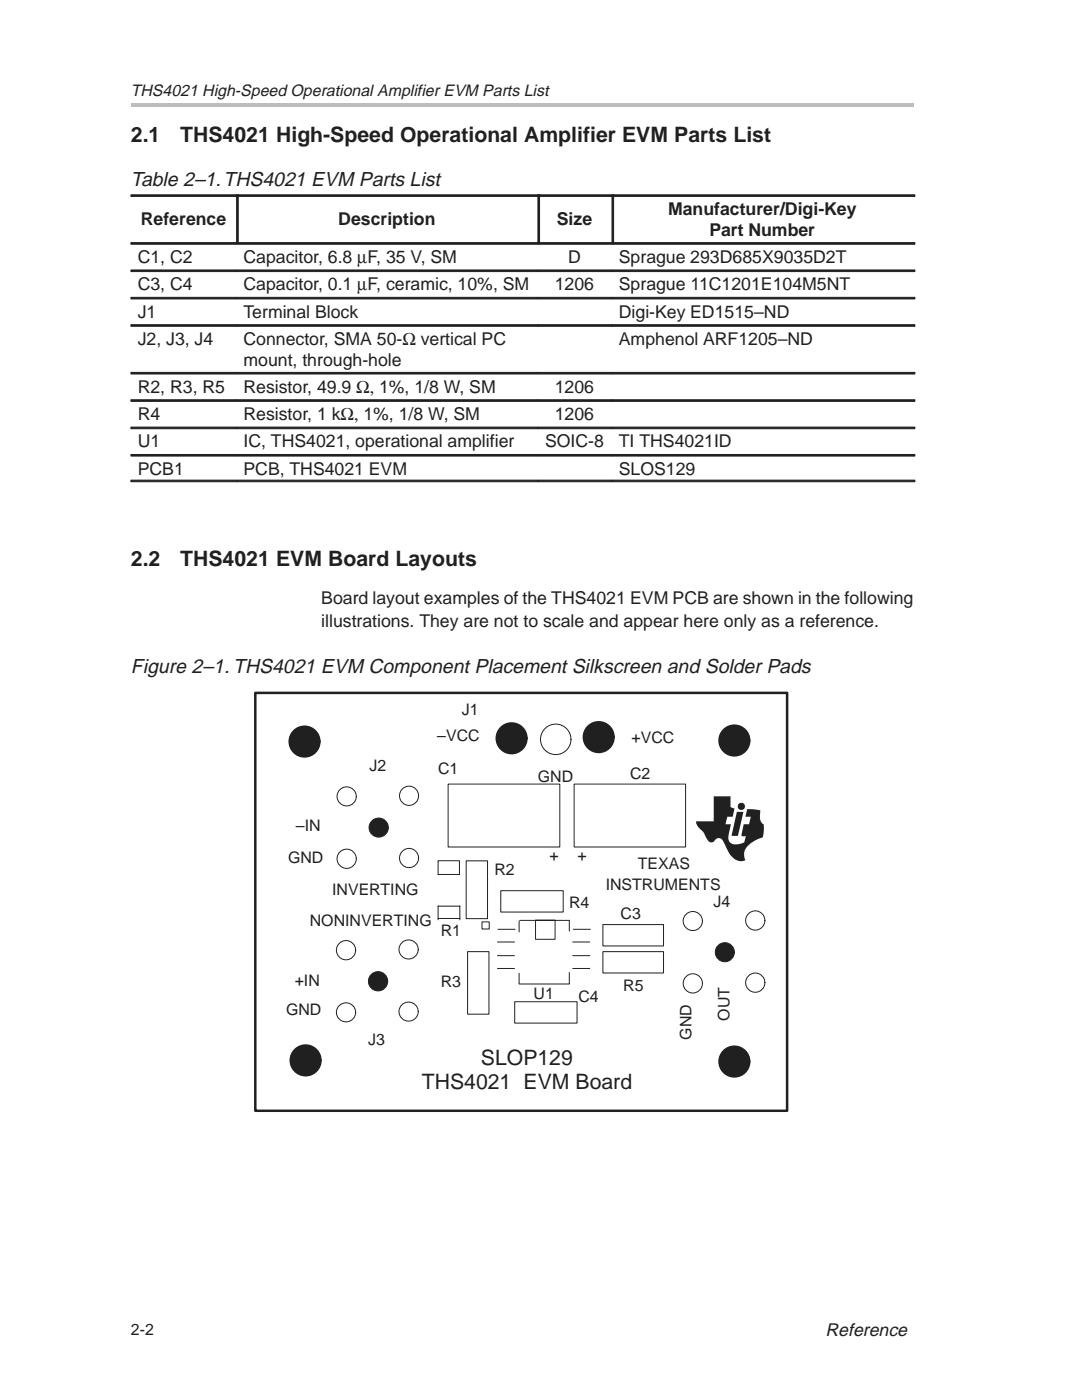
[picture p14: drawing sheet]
<svg xmlns="http://www.w3.org/2000/svg" width="216mm" height="279mm" viewBox="0 0 216 279" stroke-linecap="round" stroke-linejoin="round" font-family="sans-serif">
<defs><g id="words">
<g font-size="4.2" fill="#231f20">
<text x="26.1" y="28.3">2.1</text>
<text x="36" y="28.3">THS4021 High-Speed Operational Amplifier EVM Parts List</text>
<text x="26.1" y="113">2.2</text>
<text x="36" y="113">THS4021 EVM Board Layouts</text>
<text x="96" y="212.5">SLOP129</text>
<text x="84.2" y="217.4">THS4021 EVM Board</text>
</g>
<g font-size="4" fill="#231f20">
<text x="26.1" y="37.2">Table 2–1.THS4021 EVM Parts List</text>
<text x="26.1" y="134.2">Figure 2–1. THS4021 EVM Component Placement Silkscreen and Solder Pads</text>
</g>
<text font-size="3.6" fill="#231f20" x="164.7" y="266.7">Reference</text>
<g font-size="3.5" fill="#231f20">
<text x="28.1" y="44.9">Reference</text>
<text x="67.5" y="44.9">Description</text>
<text x="111.1" y="44.9">Size</text>
<text x="133.3" y="42.9">Manufacturer/Digi-Key</text>
<text x="141.5" y="47.1">Part Number</text>
<text x="27.5" y="52.5">C1, C2</text>
<text x="48.6" y="52.5">Capacitor, 6.8 µF, 35 V, SM</text>
<text x="113.4" y="52.5">D</text>
<text x="123.5" y="52.5">Sprague 293D685X9035D2T</text>
<text x="27.5" y="57.9">C3, C4</text>
<text x="48.6" y="57.9">Capacitor, 0.1 µF, ceramic, 10%, SM</text>
<text x="110.7" y="57.9">1206</text>
<text x="123.5" y="57.9">Sprague 11C1201E104M5NT</text>
<text x="27.5" y="63.4">J1</text>
<text x="48.6" y="63.4">Terminal Block</text>
<text x="123.5" y="63.4">Digi-Key ED1515–ND</text>
<text x="27.5" y="68.8">J2, J3, J4</text>
<text x="48.6" y="68.8">Connector, SMA 50-Ω vertical PC</text>
<text x="123.5" y="68.8">Amphenol ARF1205–ND</text>
<text x="48.6" y="73.1">mount, through-hole</text>
<text x="27.5" y="78.4">R2, R3, R5</text>
<text x="27.5" y="83.8">R4</text>
<text x="48.6" y="78.4">Resistor, 49.9 Ω, 1%, 1/8 W, SM</text>
<text x="48.6" y="83.8">Resistor, 1 kΩ, 1%, 1/8 W, SM</text>
<text x="110.7" y="78.4">1206</text>
<text x="110.7" y="83.8">1206</text>
<text x="27.5" y="89.3">U1</text>
<text x="48.6" y="89.3">IC, THS4021, operational amplifier</text>
<text x="108.8" y="89.3">SOIC-8</text>
<text x="123.5" y="89.3">TI THS4021ID</text>
<text x="27.5" y="94.7">PCB1</text>
<text x="48.6" y="94.7">PCB, THS4021 EVM</text>
<text x="123.5" y="94.7">SLOS129</text>
<text x="64.1" y="120.6">Board layout examples of the THS4021 EVM PCB are shown in the following</text>
<text x="64.1" y="125.2">illustrations. They are not to scale and appear here only as a reference.</text>
</g>
<g font-size="3.2" fill="#231f20">
<text x="26.1" y="19.2">THS4021 High-Speed Operational Amplifier EVM Parts List</text>
<text x="92.2" y="142.8">J1</text>
<text x="87.2" y="147.9">–VCC</text>
<text x="126" y="148.2">+VCC</text>
<text x="73.7" y="153.8">J2</text>
<text x="87.4" y="154.5">C1</text>
<text x="107.3" y="156">GND</text>
<text x="125.7" y="155.5">C2</text>
<text x="59" y="165.9">–IN</text>
<text x="57.5" y="172.2">GND</text>
<text x="109.6" y="171.8">+</text>
<text x="115.2" y="171.8">+</text>
<text x="127.3" y="173.4">TEXAS</text>
<text x="66.3" y="178.6">INVERTING</text>
<text x="98.6" y="174.7">R2</text>
<text x="120.9" y="177.6">INSTRUMENTS</text>
<text x="61.8" y="184.8">NONINVERTING</text>
<text x="113.5" y="181.2">R4</text>
<text x="123.8" y="183.3">C3</text>
<text x="142.4" y="181">J4</text>
<text x="87.9" y="186.7">R1</text>
<text x="58.8" y="196.8">+IN</text>
<text x="87.9" y="197">R3</text>
<text x="124.4" y="197.8">R5</text>
<text x="57.1" y="202.5">GND</text>
<text x="106.5" y="199.3">U1</text>
<text x="115.4" y="200">C4</text>
<text x="145.6" y="203.7" transform="rotate(-90 145.6 203.7)">OUT</text>
<text x="73.5" y="208.5">J3</text>
<text x="138" y="207.5" transform="rotate(-90 138 207.5)">GND</text>
<text x="26.1" y="266.4">2-2</text>
</g>
</g></defs>
<path d="M26.1 20.5h156.2v.7h-156.2z" fill-rule="evenodd" fill="#bcbdc0"/>
<g fill="#231f20" stroke="#231f20" stroke-width=".2">
<path d="M26.1 38.9h21.1v.3h-21.1z" fill-rule="evenodd"/>
<path d="M47.2 38.9h.3v9.5h-.3z" fill-rule="evenodd"/>
<path d="M47.2 38.9h60.1v.3h-60.1z" fill-rule="evenodd"/>
<path d="M107.3 38.9h.4v9.5h-.4z" fill-rule="evenodd"/>
<path d="M107.3 38.9h14.8v.3h-14.8z" fill-rule="evenodd"/>
<path d="M122.1 38.9h.3v9.5h-.3z" fill-rule="evenodd"/>
<path d="M122.1 38.9h60.5v.3h-60.5z" fill-rule="evenodd"/>
<path d="M26.1 48.4h21.1v.3h-21.1z" fill-rule="evenodd"/>
<path d="M47.2 48.4h60.1v.3h-60.1z" fill-rule="evenodd"/>
<path d="M107.3 48.4h14.8v.3h-14.8z" fill-rule="evenodd"/>
<path d="M122.1 48.4h60.5v.3h-60.5z" fill-rule="evenodd"/>
<path d="M26.1 53.9h21.1v.3h-21.1z" fill-rule="evenodd"/>
<path d="M47.2 53.9h60.1v.3h-60.1z" fill-rule="evenodd"/>
<path d="M107.3 53.9h14.8v.3h-14.8z" fill-rule="evenodd"/>
<path d="M122.1 53.9h60.5v.3h-60.5z" fill-rule="evenodd"/>
<path d="M26.1 59.3h21.1v.4h-21.1z" fill-rule="evenodd"/>
<path d="M47.2 59.3h60.1v.4h-60.1z" fill-rule="evenodd"/>
<path d="M107.3 59.3h14.8v.4h-14.8z" fill-rule="evenodd"/>
<path d="M122.1 59.3h60.5v.4h-60.5z" fill-rule="evenodd"/>
<path d="M26.1 64.8h21.1v.3h-21.1z" fill-rule="evenodd"/>
<path d="M47.2 64.8h60.1v.3h-60.1z" fill-rule="evenodd"/>
<path d="M107.3 64.8h14.8v.3h-14.8z" fill-rule="evenodd"/>
<path d="M122.1 64.8h60.5v.3h-60.5z" fill-rule="evenodd"/>
<path d="M26.1 74.3h21.1v.3h-21.1z" fill-rule="evenodd"/>
<path d="M47.2 74.3h60.1v.3h-60.1z" fill-rule="evenodd"/>
<path d="M107.3 74.3h14.8v.3h-14.8z" fill-rule="evenodd"/>
<path d="M122.1 74.3h60.5v.3h-60.5z" fill-rule="evenodd"/>
<path d="M26.1 79.8h21.1v.3h-21.1z" fill-rule="evenodd"/>
<path d="M47.2 79.8h60.1v.3h-60.1z" fill-rule="evenodd"/>
<path d="M107.3 79.8h14.8v.3h-14.8z" fill-rule="evenodd"/>
<path d="M122.1 79.8h60.5v.3h-60.5z" fill-rule="evenodd"/>
<path d="M26.1 85.2h21.1v.4h-21.1z" fill-rule="evenodd"/>
<path d="M47.2 85.2h60.1v.4h-60.1z" fill-rule="evenodd"/>
<path d="M107.3 85.2h14.8v.4h-14.8z" fill-rule="evenodd"/>
<path d="M122.1 85.2h60.5v.4h-60.5z" fill-rule="evenodd"/>
<path d="M26.1 90.7h21.1v.3h-21.1z" fill-rule="evenodd"/>
<path d="M26.1 95.8h21.1v.3h-21.1z" fill-rule="evenodd"/>
<path d="M47.2 90.7h60.1v.3h-60.1z" fill-rule="evenodd"/>
<path d="M47.2 95.8h60.1v.3h-60.1z" fill-rule="evenodd"/>
<path d="M107.3 90.7h14.8v.3h-14.8z" fill-rule="evenodd"/>
<path d="M107.3 95.8h14.8v.3h-14.8z" fill-rule="evenodd"/>
<path d="M122.1 90.7h60.5v.3h-60.5z" fill-rule="evenodd"/>
<path d="M122.1 95.8h60.5v.3h-60.5z" fill-rule="evenodd"/>
</g>
<path d="M50.9 138.3h106.2v83.4h-106.2z" fill="none" stroke="#231f20" stroke-width=".5"/>
<g fill="#231f20">
<path d="M147 162h1.3l-1.1 4.8h-1.2z"/>
<path d="M142.4 158.9h3.4v2.1l.8 .3-.4 1.7h-1.1l-.3 1.5h1l-.4 1.9a1.79 1.79 0 0 0 .5 1.9l1.1 .2 1.5-.4 .3-1.3-.7 .1-.1-.1 .4-2.3h1.1l.3-1.5h-1.1l.4-1.5 2.6 .2-.1 1.6 .4 1a.5 .5 0 0 1 .4 .7l-.2 2.1-1.5 .6-1.6 1.3a2.32 2.32 0 0 0-.6 1.8l.2 .9a2.18 2.18 0 0 1-2.7-.8l-.7-.9-.7-1.5a1.38 1.38 0 0 0-1.4-1.2l-.5 .3a.88 .88 0 0 1-1 .5 .88 .88 0 0 1-.7-.7l-.3-.8a3.3 3.3 0 0 0-1.3-1.5l-.4-.6-.1-.6h3.5z" fill-rule="evenodd"/>
<circle cx="147.9" cy="160.9" r=".72"/>
</g>
<path d="M87.4 174.5v-2.7h4.3v2.7M87.4 183.3h4.4" fill="none" stroke="#231f20" stroke-width=".2"/>
<path d="M93 171.8h4.3v11.5h-4.3z" fill-rule="evenodd" fill="#fff"/>
<path d="M93 171.8h4.3v11.5h-4.3z" fill="none" stroke="#231f20" stroke-width=".2"/>
<path d="M93.3 189.9h4.3v12.5h-4.3z" fill-rule="evenodd" fill="#fff"/>
<path d="M93.3 189.9h4.3v12.5h-4.3z" fill="none" stroke="#231f20" stroke-width=".2"/>
<path d="M102.7 199.9h12.4v4.3h-12.4z" fill-rule="evenodd" fill="#fff"/>
<path d="M102.7 199.9h12.4v4.3h-12.4z" fill="none" stroke="#231f20" stroke-width=".2"/>
<path d="M99.9 177.8h12.5v4.2h-12.5z" fill-rule="evenodd" fill="#fff"/>
<path d="M99.9 177.8h12.5v4.2h-12.5z" fill="none" stroke="#231f20" stroke-width=".2"/>
<path d="M120.3 184.5h12.1v4.3h-12.1z" fill-rule="evenodd" fill="#fff"/>
<path d="M120.3 184.5h12.1v4.3h-12.1z" fill="none" stroke="#231f20" stroke-width=".2"/>
<path d="M120.3 189.9h12.1v4.3h-12.1z" fill-rule="evenodd" fill="#fff"/>
<path d="M120.3 189.9h12.1v4.3h-12.1z" fill="none" stroke="#231f20" stroke-width=".2"/>
<path d="M96.2 184h1.4v1.4h-1.4z" fill-rule="evenodd" fill="#fff"/>
<path d="M96.2 184h1.4v1.4h-1.4z" fill="none" stroke="#231f20" stroke-width=".2"/>
<path d="M89.4 156.5h22.3v12.5h-22.3z" fill-rule="evenodd" fill="#fff"/>
<path d="M89.4 156.5h22.3v12.5h-22.3z" fill="none" stroke="#231f20" stroke-width=".2"/>
<path d="M114.6 156.5h22.2v12.5h-22.2z" fill-rule="evenodd" fill="#fff"/>
<path d="M114.6 156.5h22.2v12.5h-22.2z" fill="none" stroke="#231f20" stroke-width=".2"/>
<circle cx="75.6" cy="165.2" r="1.91" fill="#231f20" stroke="#231f20" stroke-width=".2"/>
<circle cx="69.2" cy="158.9" r="1.91" fill="#fff"/>
<circle cx="69.2" cy="158.9" r="1.91" fill="none" stroke="#231f20" stroke-width=".2"/>
<circle cx="81.6" cy="158.8" r="1.91" fill="#fff"/>
<circle cx="81.6" cy="158.8" r="1.91" fill="none" stroke="#231f20" stroke-width=".2"/>
<circle cx="69.2" cy="171.4" r="1.92" fill="#fff"/>
<circle cx="69.2" cy="171.4" r="1.92" fill="none" stroke="#231f20" stroke-width=".2"/>
<circle cx="81.6" cy="171.2" r="1.91" fill="#fff"/>
<circle cx="81.6" cy="171.2" r="1.91" fill="none" stroke="#231f20" stroke-width=".2"/>
<circle cx="75.4" cy="195.8" r="1.92" fill="#231f20" stroke="#231f20" stroke-width=".2"/>
<circle cx="69" cy="189.6" r="1.92" fill="#fff"/>
<circle cx="69" cy="189.6" r="1.92" fill="none" stroke="#231f20" stroke-width=".2"/>
<circle cx="81.5" cy="189.5" r="1.91" fill="#fff"/>
<circle cx="81.5" cy="189.5" r="1.91" fill="none" stroke="#231f20" stroke-width=".2"/>
<circle cx="69.1" cy="202" r="1.91" fill="#fff"/>
<circle cx="69.1" cy="202" r="1.91" fill="none" stroke="#231f20" stroke-width=".2"/>
<circle cx="81.5" cy="201.9" r="1.91" fill="#fff"/>
<circle cx="81.5" cy="201.9" r="1.91" fill="none" stroke="#231f20" stroke-width=".2"/>
<circle cx="144.6" cy="190" r="1.9" fill="#231f20" stroke="#231f20" stroke-width=".2"/>
<circle cx="138.2" cy="183.8" r="1.91" fill="#fff"/>
<circle cx="138.2" cy="183.8" r="1.91" fill="none" stroke="#231f20" stroke-width=".2"/>
<circle cx="150.7" cy="183.7" r="1.92" fill="#fff"/>
<circle cx="150.7" cy="183.7" r="1.92" fill="none" stroke="#231f20" stroke-width=".2"/>
<circle cx="138.2" cy="196.3" r="1.92" fill="#fff"/>
<circle cx="138.2" cy="196.3" r="1.92" fill="none" stroke="#231f20" stroke-width=".2"/>
<circle cx="150.7" cy="196.1" r="1.92" fill="#fff"/>
<g fill="none" stroke="#231f20" stroke-width=".2">
<path d="M113.6 183.7v2.1M114.3 188h3.4M114.3 190.7h3.4M114.3 193.3h3.4"/>
<circle cx="150.7" cy="196.1" r="1.92"/>
</g>
<path d="M106.9 183.6h3.9v3.9h-3.9z" fill-rule="evenodd" fill="#fff"/>
<g fill="none" stroke="#231f20" stroke-width=".2">
<path d="M87.4 174.5h4.3M87.4 183.6v-2.8h4.4v2.8M99.3 188h3.4M99.3 190.7h3.4M99.3 193.3h3.4M99.4 185.5h3.4M103.6 183.8v2.2M103.6 194.2v2.2M103.7 183.7h9.9M103.7 196.4h9.9M106.9 183.6h3.9v3.9h-3.9zM113.6 194.1v2.2"/>
<path d="M114.4 185.5h3.4"/>
<circle cx="110.9" cy="147.6" r="3"/>
</g>
<g fill="#231f20" stroke="#231f20" stroke-width=".34">
<circle cx="60.8" cy="148" r="3"/>
<circle cx="61" cy="211.6" r="3"/>
<circle cx="146.5" cy="147.8" r="3"/>
<circle cx="146.5" cy="211.9" r="3"/>
<circle cx="119.5" cy="147.1" r="3"/>
<circle cx="102.1" cy="147.3" r="3"/>
</g>
<use href="#words"/>
</svg>
